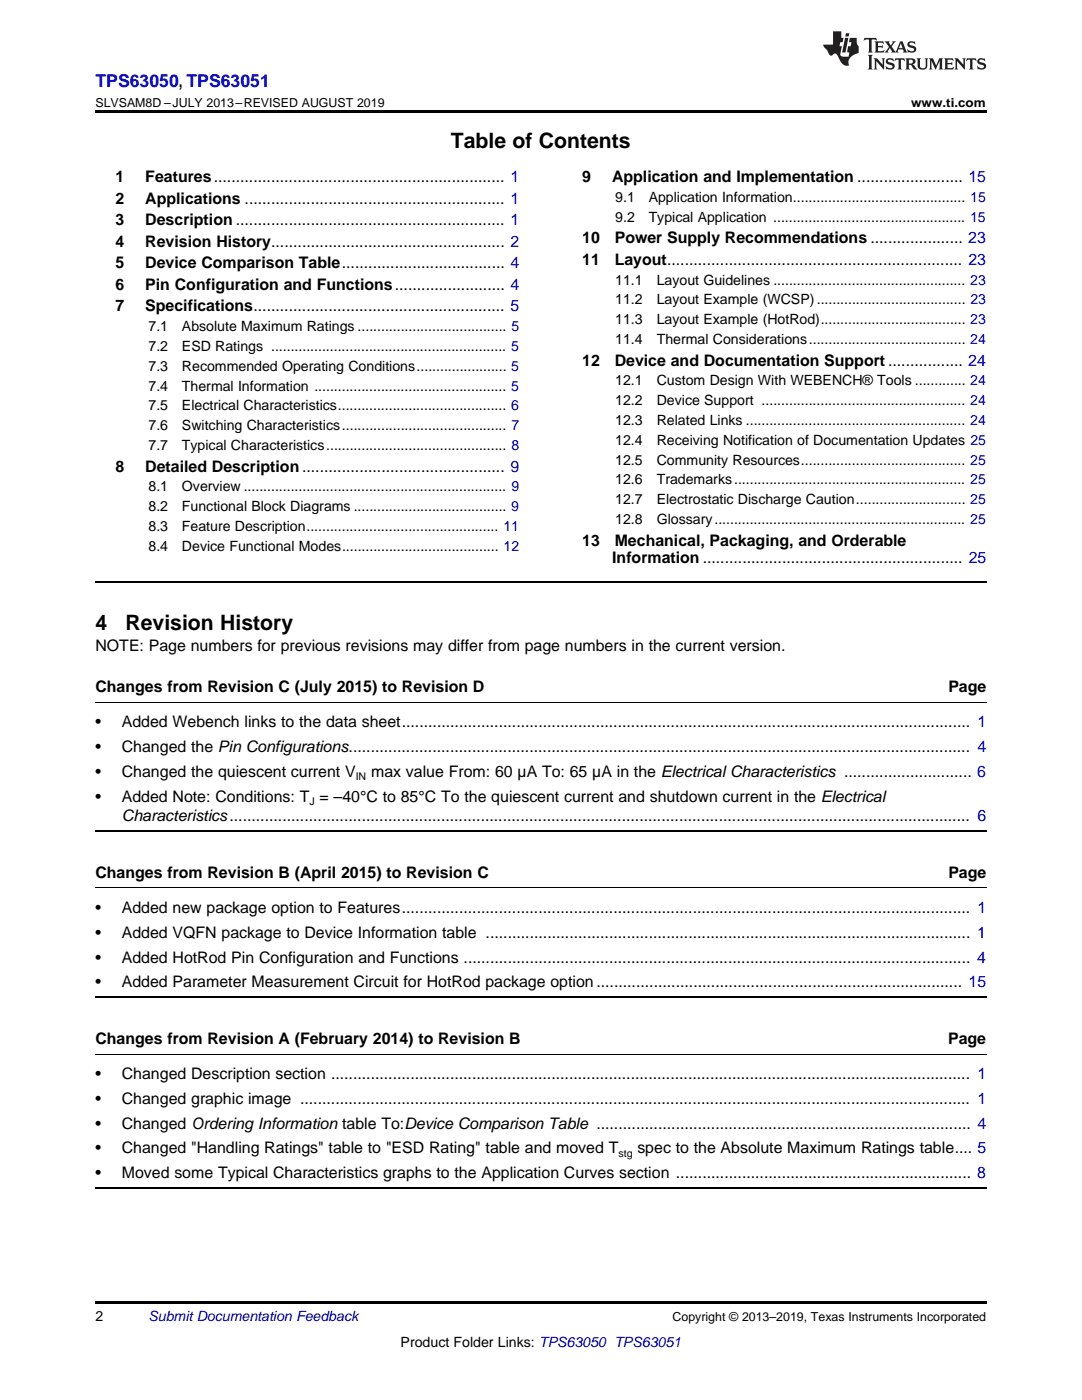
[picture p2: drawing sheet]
<svg xmlns="http://www.w3.org/2000/svg" width="216mm" height="279mm" viewBox="0 0 216 279" stroke-linecap="round" stroke-linejoin="round" font-family="sans-serif">
<defs><g id="words">
<g font-size="4.2">
<text x="90" y="29.6">Table of Contents</text>
<text x="19" y="125.7">4</text>
<text x="25" y="125.7">Revision History</text>
</g>
<text font-size="3.5" fill="#00f" x="19" y="17.3">TPS63050, TPS63051</text>
<g font-size="3.2">
<text x="23" y="36.3">1</text>
<text x="23" y="40.6">2</text>
<text x="29" y="36.3">Features.................................................................. 1</text>
<text x="29" y="40.6">Applications ........................................................... 1</text>
<text x="116.2" y="36.3">9</text>
<text x="122.1" y="36.3">Application and Implementation ........................ 15</text>
<text x="23" y="44.9">3</text>
<text x="29" y="44.9">Description ............................................................. 1</text>
<text x="23" y="49.2">4</text>
<text x="23" y="53.6">5</text>
<text x="29" y="49.2">Revision History..................................................... 2</text>
<text x="29" y="53.6">Device Comparison Table..................................... 4</text>
<text x="116.2" y="48.5">10</text>
<text x="116.2" y="52.8">11</text>
<text x="122.7" y="48.5">Power Supply Recommendations ..................... 23</text>
<text x="122.7" y="52.8">Layout................................................................... 23</text>
<text x="23" y="57.9">6</text>
<text x="29" y="57.9">Pin Configuration and Functions......................... 4</text>
<text x="23" y="62.2">7</text>
<text x="29" y="62.2">Specifications......................................................... 5</text>
<text x="116.2" y="73">12</text>
<text x="122.7" y="73">Device and Documentation Support ................. 24</text>
<text x="23" y="94.1">8</text>
<text x="29" y="94.1">Detailed Description.............................................. 9</text>
<text x="116.2" y="108.9">13</text>
<text x="122.2" y="112.4">Information ........................................................... 25</text>
<text x="122.7" y="108.9">Mechanical, Packaging, and Orderable</text>
<text x="19" y="130">NOTE: Page numbers for previous revisions may differ from page numbers in the current version.</text>
<text x="19" y="138.1">Changes from Revision C (July 2015) to Revision D</text>
<text x="189.2" y="138.1">Page</text>
<text x="19" y="145.2">•</text>
<text x="24.3" y="145.2">Added Webench links to the data sheet................................................................................................................................. 1</text>
<text x="19" y="150.1">•</text>
<text x="19" y="155">•</text>
<text x="24.3" y="150.1">Changed the Pin Configurations............................................................................................................................................. 4</text>
<text x="24.3" y="155">Changed the quiescent current V</text>
<text x="74" y="155">max value From: 60 µA To: 65 µA in the Electrical Characteristics ............................. 6</text>
<text x="19" y="160">•</text>
<text x="24.3" y="160">Added Note: Conditions: T = –40°C to 85°C To the quiescent current and shutdown current in the Electrical</text>
<text x="24.3" y="163.9">Characteristics........................................................................................................................................................................ 6</text>
<text x="19" y="175.2">Changes from Revision B (April 2015) to Revision C</text>
<text x="189.2" y="175.2">Page</text>
<text x="19" y="182.2">•</text>
<text x="24.3" y="182.2">Added new package option to Features................................................................................................................................. 1</text>
<text x="19" y="187.1">•</text>
<text x="24.3" y="187.1">Added VQFN package to Device Information table .............................................................................................................. 1</text>
<text x="19" y="192.1">•</text>
<text x="19" y="197">•</text>
<text x="24.3" y="192.1">Added HotRod Pin Configuration and Functions ................................................................................................................... 4</text>
<text x="24.3" y="197">Added Parameter Measurement Circuit for HotRod package option................................................................................... 15</text>
<text x="19" y="208.3">Changes from Revision A (February 2014) to Revision B</text>
<text x="189.2" y="208.3">Page</text>
<text x="19" y="215.4">•</text>
<text x="24.3" y="215.4">Changed Description section ................................................................................................................................................. 1</text>
<text x="19" y="220.3">•</text>
<text x="24.3" y="220.3">Changed graphic image ........................................................................................................................................................ 1</text>
<text x="19" y="225.2">•</text>
<text x="24.3" y="225.2">Changed Ordering Information table To:Device Comparison Table ..................................................................................... 4</text>
<text x="19" y="230.2">•</text>
<text x="24.3" y="230.2">Changed &quot;Handling Ratings&quot; table to &quot;ESD Rating&quot; table and moved T</text>
<text x="127.2" y="230.2">spec to the Absolute Maximum Ratings table.... 5</text>
<text x="19" y="235.1">•</text>
<text x="24.3" y="235.1">Moved some Typical Characteristics graphs to the Application Curves section ................................................................... 8</text>
</g>
<g font-size="2.8">
<text x="122.8" y="40.3">9.1</text>
<text x="129.4" y="40.3">Application Information............................................ 15</text>
<text x="122.8" y="44.2">9.2</text>
<text x="129.4" y="44.2">Typical Application ................................................. 15</text>
<text x="122.8" y="56.8">11.1</text>
<text x="131" y="56.8">Layout Guidelines ................................................. 23</text>
<text x="122.8" y="60.7">11.2</text>
<text x="122.8" y="64.7">11.3</text>
<text x="131" y="60.7">Layout Example (WCSP)...................................... 23</text>
<text x="131" y="64.7">Layout Example (HotRod)..................................... 23</text>
<text x="29.6" y="66.1">7.1</text>
<text x="29.6" y="70.1">7.2</text>
<text x="36.3" y="66.1">Absolute Maximum Ratings ...................................... 5</text>
<text x="36.3" y="70.1">ESD Ratings ............................................................ 5</text>
<text x="122.8" y="68.7">11.4</text>
<text x="131" y="68.7">Thermal Considerations........................................ 24</text>
<text x="29.6" y="74">7.3</text>
<text x="29.6" y="78">7.4</text>
<text x="36.3" y="74">Recommended Operating Conditions....................... 5</text>
<text x="36.3" y="78">Thermal Information ................................................. 5</text>
<text x="122.8" y="76.9">12.1</text>
<text x="131" y="76.9">Custom Design With WEBENCH® Tools ............. 24</text>
<text x="29.6" y="81.9">7.5</text>
<text x="36.3" y="81.9">Electrical Characteristics........................................... 6</text>
<text x="122.8" y="80.9">12.2</text>
<text x="131" y="80.9">Device Support .................................................... 24</text>
<text x="29.6" y="85.9">7.6</text>
<text x="29.6" y="89.8">7.7</text>
<text x="36.3" y="85.9">Switching Characteristics.......................................... 7</text>
<text x="36.3" y="89.8">Typical Characteristics.............................................. 8</text>
<text x="122.8" y="84.8">12.3</text>
<text x="122.8" y="88.8">12.4</text>
<text x="131" y="84.8">Related Links ........................................................ 24</text>
<text x="131" y="88.8">Receiving Notification of Documentation Updates 25</text>
<text x="122.8" y="92.7">12.5</text>
<text x="131" y="92.7">Community Resources.......................................... 25</text>
<text x="29.6" y="98.1">8.1</text>
<text x="36.3" y="98.1">Overview ................................................................... 9</text>
<text x="122.8" y="96.7">12.6</text>
<text x="122.8" y="100.6">12.7</text>
<text x="131" y="96.7">Trademarks........................................................... 25</text>
<text x="131" y="100.6">Electrostatic Discharge Caution............................ 25</text>
<text x="29.6" y="102">8.2</text>
<text x="29.6" y="106">8.3</text>
<text x="36.3" y="102">Functional Block Diagrams ....................................... 9</text>
<text x="36.3" y="106">Feature Description................................................. 11</text>
<text x="122.8" y="104.6">12.8</text>
<text x="131" y="104.6">Glossary................................................................ 25</text>
<text x="29.6" y="109.9">8.4</text>
<text x="36.3" y="109.9">Device Functional Modes........................................ 12</text>
<text x="19" y="263.6">2</text>
<text x="79.9" y="268.9">Product Folder Links: TPS63050 TPS63051</text>
</g>
<text font-size="2.8" fill="#0000c8" x="29.6" y="263.6">Submit Documentation Feedback</text>
<g font-size="2.5">
<text x="19" y="21.4">SLVSAM8D –JULY 2013–REVISED AUGUST 2019</text>
<text x="181.8" y="21.4">www.ti.com</text>
<text x="134.2" y="263.6">Copyright © 2013–2019, Texas Instruments Incorporated</text>
</g>
<g font-size="2.1">
<text x="71" y="155.7">IN</text>
<text x="61.7" y="160.6">J</text>
<text x="123.4" y="230.8">stg</text>
</g>
</g></defs>
<path d="M19 22h177.8v.5h-177.8zM19 259.7h177.8v.5h-177.8z" fill="#000"/>
<path d="M19 116.1h177.8M19 165.8h177.8M19 199h177.8M19 237.1h177.8" fill="none" stroke="#000" stroke-width=".35"/>
<path d="M19 140.2h177.8M19 177.2h177.8M19 210.4h177.8" fill="none" stroke="#000" stroke-width=".2"/>
<g fill="#231f20">
<path d="M172.5 7.6l-.1 .5 .4-.2h.6v.1v2.1l-.2 .4h.9l-.2-.4v-2.1l.1-.1h.5l.5 .2-.2-.5zM174.5 8.3l.2 .3v1.5l-.2 .4h1.8l.2-.6a1.04 1.04 0 0 1-1.3 .2v-.7h.6l.3 .2v-.6l-.3 .2h-.6v-.6l.8-.1 .4 .3-.2-.5zM176.5 8.3l.9 1.1-.9 1.1h.8l-.2-.2 .4-.7 .5 .7-.2 .2h1.5l-.2-.2 .2-.4h.9l.1 .4-.2 .2h1l-.3-.3-.7-1.9h-.5l-.9 2-.8-1 .9-1h-.8l.1 .3-.4 .5-.3-.6 .1-.2zM179.7 8.6l.4 1h-.7zM181.3 8.4a.63 .63 0 0 0-.2 .7 .63 .63 0 0 0 .6 .4l.6 .2 .1 .2a.75 .75 0 0 1-.7 .4 .75 .75 0 0 1-.6-.5l.1 .7 .1-.1a1.11 1.11 0 0 0 1.5-.6 1.13 1.13 0 0 0-1.2-.8l-.1-.4a1.04 1.04 0 0 1 1.2 .2l-.2-.5-.2 .1-.4-.2zM173.2 10.9l.2 .4v2.2l-.2 .4h1l-.3-.4v-2.2l.3-.4zM174.3 11.6l.3 .4v1.5l-.3 .4h.8l-.2-.4v-1.3l1.5 1.7v-1.9l.2-.4h-.7l.2 .4v.9l-1.1-1.3zM177 11.8a.62 .62 0 0 0-.2 .7 .62 .62 0 0 0 .6 .4l.6 .1 .1 .3a.76 .76 0 0 1-.7 .3 .76 .76 0 0 1-.7-.4l.2 .7 .1-.1a1.11 1.11 0 0 0 1.5-.6 1.13 1.13 0 0 0-1.2-.8l-.1-.4a1.04 1.04 0 0 1 1.2 .2l-.2-.6-.2 .1-.5-.1zM178.7 11.6l-.2 .6a.61 .61 0 0 1 .8-.3v1.6l-.2 .4h.9l-.2-.4v-1.6a.63 .63 0 0 1 .7 .3l-.1-.6zM180.6 11.6l.3 .4v1.5l-.3 .4h1l-.2-.2-.1-.8 .6 .2a.76 .76 0 0 0 1.2 .7l-1-1a.58 .58 0 0 0 .6-.5 .58 .58 0 0 0-.5-.6zM181.4 11.9h.1a.45 .45 0 0 1 .5 .1 .45 .45 0 0 1 .1 .5l-.8 .2zM182.9 11.6l.2 .2a2.17 2.17 0 0 0 .3 1.9 .99 .99 0 0 0 1.6-.6v-1.1l.2-.4h-.7l.2 .2a1.92 1.92 0 0 1-.2 1.8 .6 .6 0 0 1-.9-.5v-1.1l.2-.4zM185.4 11.6l.2 .4v1.5l-.2 .4h.7l-.2-.4v-1.4l.8 1.8 .8-1.8v1.4l-.2 .4h.9l-.2-.4v-1.5l.2-.4h-.8l-.6 1.5-.6-1.5zM188.4 11.6l.2 .4v1.5l-.2 .4h1.8l.1-.6a1.04 1.04 0 0 1-1.2 .1v-.6h.5l.4 .2v-.6l-.4 .2h-.5v-.7h.8l.3 .3-.1-.6zM190.5 11.6l.2 .4v1.5l-.2 .4h.7l-.2-.4v-1.3l1.5 1.7v-1.9l.2-.4h-.7l.2 .4v.9l-1.1-1.3zM192.9 11.6l-.1 .6a.61 .61 0 0 1 .7-.3l.1 1.6-.3 .4h1l-.3-.4 .1-1.6a.63 .63 0 0 1 .7 .3l-.1-.6zM195.2 11.8a.62 .62 0 0 0-.2 .7 .62 .62 0 0 0 .6 .4l.6 .1 .1 .3a.76 .76 0 0 1-.7 .3 .76 .76 0 0 1-.6-.4l.1 .7 .1-.1a1.11 1.11 0 0 0 1.6-.6 1.13 1.13 0 0 0-1.3-.8l-.1-.4a1.04 1.04 0 0 1 1.2 .2l-.1-.6-.2 .1-.5-.1z"/>
<path d="M166.2 6.3v2.6h-1.9v.4l.8 .9a.91 .91 0 0 0 1 .8 .56 .56 0 0 1 .5-.3 .56 .56 0 0 1 .5 .3l.4 .8a1.53 1.53 0 0 0 1.9 1.2 1.54 1.54 0 0 1 1-2.1l.9-.3v-1.4a1.52 1.52 0 0 1-.4-1.6h-1.3l-.2 .8h.5l-.2 .8h-.5l-.1 1v.2l.4 .1-.2 .8a1.93 1.93 0 0 1-1.6-.3l.3-1.8h-.5l.2-.8h.4l.2-.8h-.4v-1.3zM168.6 7.6l-.6 2.9h.7l.6-2.9zM168.8 6.6l-.1 .7h.6l.2-.7z"/>
</g>
<use href="#words"/>
</svg>
